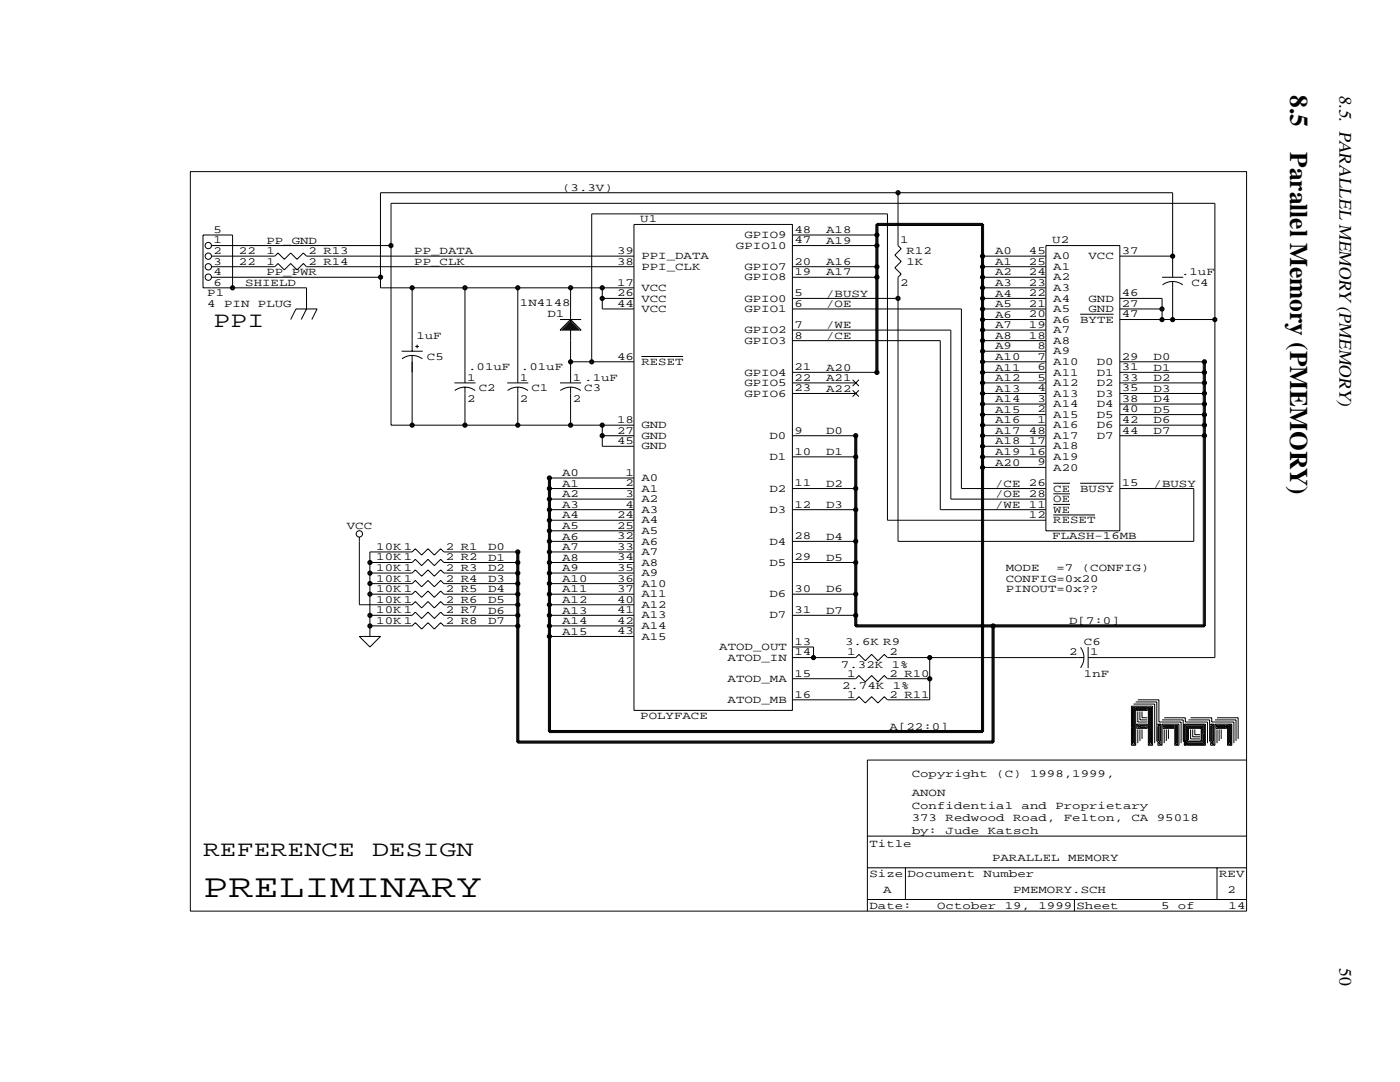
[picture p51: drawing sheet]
<svg xmlns="http://www.w3.org/2000/svg" width="279mm" height="216mm" viewBox="0 0 279 216" stroke-linecap="round" stroke-linejoin="round" font-family="sans-serif">
<defs><g id="words">
<text font-size="6.6" x="40.5" y="179">PRELIMINARY</text>
<g font-size="5.1">
<text x="257.5" y="19" transform="rotate(90 257.5 19)">8.5</text>
<text x="257.5" y="30.4" transform="rotate(90 257.5 30.4)">Parallel Memory (PMEMORY)</text>
</g>
<g font-size="4.4">
<text x="42.6" y="65.3">PPI</text>
<text x="40.5" y="170.7">REFERENCE</text>
<text x="74.2" y="170.7">DESIGN</text>
</g>
<text font-size="3.6" x="267.4" y="19" transform="rotate(90 267.4 19)">8.5. PARALLEL MEMORY (PMEMORY)</text>
<text font-size="3.5" x="267.4" y="193.2" transform="rotate(90 267.4 193.2)">50</text>
<g font-size="2.2">
<text x="112.2" y="38.1">(3.3V)</text>
<text x="42.6" y="46.5">5</text>
<text x="127.8" y="44.4">U1</text>
<text x="148.5" y="47.5">GPIO9</text>
<text x="158.5" y="46.5">48</text>
<text x="164.9" y="46.5">A18</text>
<text x="42.6" y="48.6">1</text>
<text x="42.6" y="50.7">2</text>
<text x="42.6" y="52.8">3</text>
<text x="47.7" y="50.7">22</text>
<text x="47.7" y="52.8">22</text>
<text x="53.2" y="50.7">1</text>
<text x="53.2" y="52.8">1</text>
<text x="53.2" y="48.6">PP_GND</text>
<text x="61.6" y="50.7">2 R13</text>
<text x="61.6" y="52.8">2 R14</text>
<text x="82.7" y="52.9">PP_CLK</text>
<text x="82.7" y="50.8">PP_DATA</text>
<text x="123.1" y="50.7">39</text>
<text x="123.1" y="52.8">38</text>
<text x="128" y="51.7">PPI_DATA</text>
<text x="128" y="53.8">PPI_CLK</text>
<text x="146.9" y="49.6">GPIO10</text>
<text x="148.5" y="53.8">GPIO7</text>
<text x="158.5" y="48.6">47</text>
<text x="158.5" y="52.8">20</text>
<text x="164.9" y="48.6">A19</text>
<text x="164.9" y="52.9">A16</text>
<text x="179.6" y="48.6">1</text>
<text x="180.9" y="50.7">R12</text>
<text x="180.9" y="52.8">1K</text>
<text x="198.6" y="52.9">A1</text>
<text x="198.6" y="50.8">A0</text>
<text x="205.4" y="50.7">45</text>
<text x="205.4" y="52.8">25</text>
<text x="210" y="48.6">U2</text>
<text x="210.2" y="51.7">A0</text>
<text x="210.2" y="53.8">A1</text>
<text x="217.2" y="51.7">VCC</text>
<text x="223.9" y="50.7">37</text>
<text x="41.4" y="59.1">P1</text>
<text x="42.6" y="54.9">4</text>
<text x="42.6" y="57">6</text>
<text x="48.9" y="57.1">SHIELD</text>
<text x="53.2" y="55">PP_PWR</text>
<text x="123.1" y="57">17</text>
<text x="123.1" y="59.1">26</text>
<text x="128" y="58.1">VCC</text>
<text x="148.5" y="56">GPIO8</text>
<text x="158.5" y="54.9">19</text>
<text x="158.5" y="59.1">5</text>
<text x="164.9" y="55">A17</text>
<text x="164.9" y="59.2">/BUSY</text>
<text x="179.6" y="57">2</text>
<text x="198.6" y="55">A2</text>
<text x="198.6" y="57.1">A3</text>
<text x="198.6" y="59.2">A4</text>
<text x="205.4" y="54.9">24</text>
<text x="205.4" y="57">23</text>
<text x="205.4" y="59.1">22</text>
<text x="210.2" y="56">A2</text>
<text x="210.2" y="58.1">A3</text>
<text x="223.9" y="59.1">46</text>
<text x="235.7" y="54.9">.1uF</text>
<text x="237.8" y="57">C4</text>
<text x="41.4" y="61.2">4</text>
<text x="44.7" y="61.2">PIN</text>
<text x="51.5" y="61.2">PLUG</text>
<text x="103.8" y="61">1N4148</text>
<text x="109.2" y="63.3">D1</text>
<text x="123.1" y="61.2">44</text>
<text x="128" y="60.2">VCC</text>
<text x="128" y="62.3">VCC</text>
<text x="148.5" y="60.2">GPIO0</text>
<text x="148.5" y="62.3">GPIO1</text>
<text x="158.5" y="61.2">6</text>
<text x="158.5" y="65.4">7</text>
<text x="164.9" y="61.3">/OE</text>
<text x="164.9" y="65.5">/WE</text>
<text x="198.6" y="61.3">A5</text>
<text x="198.6" y="63.4">A6</text>
<text x="198.6" y="65.5">A7</text>
<text x="205.4" y="61.2">21</text>
<text x="205.4" y="63.3">20</text>
<text x="205.4" y="65.4">19</text>
<text x="210.2" y="60.2">A4</text>
<text x="210.2" y="62.3">A5</text>
<text x="210.2" y="64.4">A6</text>
<text x="215.6" y="64.4">BYTE</text>
<text x="217.2" y="60.2">GND</text>
<text x="217.2" y="62.3">GND</text>
<text x="223.9" y="61.2">27</text>
<text x="223.9" y="63.3">47</text>
<text x="83.1" y="67.6">1uF</text>
<text x="85.2" y="71.8">C5</text>
<text x="123.1" y="71.8">46</text>
<text x="148.5" y="66.5">GPIO2</text>
<text x="148.5" y="68.6">GPIO3</text>
<text x="158.5" y="67.6">8</text>
<text x="164.9" y="67.6">/CE</text>
<text x="198.6" y="67.6">A8</text>
<text x="198.6" y="69.7">A9</text>
<text x="198.6" y="71.8">A10</text>
<text x="205.4" y="67.6">18</text>
<text x="207" y="69.7">8</text>
<text x="207" y="71.8">7</text>
<text x="210.2" y="66.5">A7</text>
<text x="210.2" y="68.6">A8</text>
<text x="210.2" y="70.7">A9</text>
<text x="223.9" y="71.8">29</text>
<text x="230.2" y="71.8">D0</text>
<text x="93.2" y="76">1</text>
<text x="93.4" y="73.9">.01uF</text>
<text x="103.8" y="76">1</text>
<text x="104" y="73.9">.01uF</text>
<text x="114.3" y="76">1 .1uF</text>
<text x="128" y="72.8">RESET</text>
<text x="148.5" y="74.9">GPIO4</text>
<text x="148.5" y="77">GPIO5</text>
<text x="158.5" y="73.9">21</text>
<text x="158.5" y="76">22</text>
<text x="164.9" y="76">A21</text>
<text x="164.9" y="73.9">A20</text>
<text x="198.6" y="73.9">A11</text>
<text x="198.6" y="76">A12</text>
<text x="207" y="73.9">6</text>
<text x="207" y="76">5</text>
<text x="210.2" y="72.8">A10</text>
<text x="210.2" y="74.9">A11</text>
<text x="210.2" y="77">A12</text>
<text x="218.9" y="72.8">D0</text>
<text x="218.9" y="74.9">D1</text>
<text x="218.9" y="77">D2</text>
<text x="223.9" y="73.9">31</text>
<text x="223.9" y="76">33</text>
<text x="230.2" y="73.9">D1</text>
<text x="230.2" y="76">D2</text>
<text x="93.2" y="80.2">2</text>
<text x="95.5" y="78.1">C2</text>
<text x="103.8" y="80.2">2</text>
<text x="106.1" y="78.1">C1</text>
<text x="114.3" y="80.2">2</text>
<text x="116.6" y="78.1">C3</text>
<text x="148.5" y="79.1">GPIO6</text>
<text x="158.5" y="78.1">23</text>
<text x="164.9" y="78.2">A22</text>
<text x="198.6" y="78.2">A13</text>
<text x="198.6" y="80.3">A14</text>
<text x="198.6" y="82.4">A15</text>
<text x="207" y="78.1">4</text>
<text x="207" y="80.2">3</text>
<text x="207" y="82.3">2</text>
<text x="210.2" y="79.1">A13</text>
<text x="210.2" y="81.3">A14</text>
<text x="210.2" y="83.4">A15</text>
<text x="218.9" y="79.1">D3</text>
<text x="218.9" y="81.3">D4</text>
<text x="218.9" y="83.4">D5</text>
<text x="223.9" y="78.1">35</text>
<text x="223.9" y="80.2">38</text>
<text x="223.9" y="82.3">40</text>
<text x="230.2" y="78.2">D3</text>
<text x="230.2" y="80.3">D4</text>
<text x="230.2" y="82.4">D5</text>
<text x="123.1" y="84.4">18</text>
<text x="123.1" y="86.5">27</text>
<text x="123.1" y="88.6">45</text>
<text x="128" y="85.5">GND</text>
<text x="128" y="87.6">GND</text>
<text x="128" y="89.7">GND</text>
<text x="153.5" y="87.6">D0</text>
<text x="158.5" y="86.5">9</text>
<text x="164.9" y="86.6">D0</text>
<text x="198.6" y="84.5">A16</text>
<text x="198.6" y="86.6">A17</text>
<text x="198.6" y="88.7">A18</text>
<text x="205.4" y="86.5">48</text>
<text x="205.4" y="88.6">17</text>
<text x="207" y="84.4">1</text>
<text x="210.2" y="85.5">A16</text>
<text x="210.2" y="87.6">A17</text>
<text x="210.2" y="89.7">A18</text>
<text x="218.9" y="85.5">D6</text>
<text x="218.9" y="87.6">D7</text>
<text x="223.9" y="84.4">42</text>
<text x="223.9" y="86.5">44</text>
<text x="230.2" y="84.5">D6</text>
<text x="230.2" y="86.6">D7</text>
<text x="112.2" y="95">A0</text>
<text x="124.8" y="95">1</text>
<text x="153.5" y="91.8">D1</text>
<text x="158.5" y="90.7">10</text>
<text x="164.9" y="90.8">D1</text>
<text x="198.6" y="90.8">A19</text>
<text x="198.6" y="92.9">A20</text>
<text x="205.4" y="90.7">16</text>
<text x="207" y="92.8">9</text>
<text x="210.2" y="91.8">A19</text>
<text x="210.2" y="93.9">A20</text>
<text x="112.2" y="97.1">A1</text>
<text x="112.2" y="99.2">A2</text>
<text x="112.2" y="101.3">A3</text>
<text x="124.8" y="97.1">2</text>
<text x="124.8" y="99.2">3</text>
<text x="124.8" y="101.3">4</text>
<text x="128" y="96">A0</text>
<text x="128" y="98.1">A1</text>
<text x="128" y="100.2">A2</text>
<text x="153.5" y="98.1">D2</text>
<text x="158.5" y="97.1">11</text>
<text x="158.5" y="101.3">12</text>
<text x="164.9" y="97.1">D2</text>
<text x="164.9" y="101.3">D3</text>
<text x="198.6" y="97.1">/CE</text>
<text x="198.6" y="99.2">/OE</text>
<text x="198.6" y="101.3">/WE</text>
<text x="205.4" y="97.1">26</text>
<text x="205.4" y="99.2">28</text>
<text x="205.4" y="101.3">11</text>
<text x="210.2" y="100.2">OE</text>
<text x="210.2" y="98.1">CE</text>
<text x="215.6" y="98.1">BUSY</text>
<text x="223.9" y="97.1">15</text>
<text x="230.2" y="97.1">/BUSY</text>
<text x="69.2" y="105.5">VCC</text>
<text x="112.2" y="103.4">A4</text>
<text x="112.2" y="105.6">A5</text>
<text x="112.2" y="107.7">A6</text>
<text x="123.1" y="103.4">24</text>
<text x="123.1" y="105.5">25</text>
<text x="123.1" y="107.6">32</text>
<text x="128" y="102.3">A3</text>
<text x="128" y="104.4">A4</text>
<text x="128" y="106.5">A5</text>
<text x="153.5" y="102.3">D3</text>
<text x="158.5" y="107.6">28</text>
<text x="164.9" y="107.7">D4</text>
<text x="205.4" y="103.4">12</text>
<text x="210" y="107.6">FLASH-16MB</text>
<text x="210.2" y="102.3">WE</text>
<text x="210.2" y="104.4">RESET</text>
<text x="75.1" y="109.7">10K 1</text>
<text x="75.1" y="111.8">10K 1</text>
<text x="75.1" y="113.9">10K 1</text>
<text x="89" y="109.7">2 R1</text>
<text x="89" y="111.8">2 R2</text>
<text x="89" y="113.9">2 R3</text>
<text x="97.4" y="109.8">D0</text>
<text x="97.4" y="111.9">D1</text>
<text x="97.4" y="114">D2</text>
<text x="112.2" y="109.8">A7</text>
<text x="112.2" y="111.9">A8</text>
<text x="112.2" y="114">A9</text>
<text x="123.1" y="109.7">33</text>
<text x="123.1" y="111.8">34</text>
<text x="123.1" y="113.9">35</text>
<text x="128" y="108.7">A6</text>
<text x="128" y="110.8">A7</text>
<text x="128" y="112.9">A8</text>
<text x="153.5" y="108.7">D4</text>
<text x="153.5" y="112.9">D5</text>
<text x="158.5" y="111.8">29</text>
<text x="164.9" y="111.9">D5</text>
<text x="200.7" y="114">MODE</text>
<text x="210.8" y="114">=7</text>
<text x="215.9" y="114">(CONFIG)</text>
<text x="75.1" y="116">10K 1</text>
<text x="75.1" y="118.1">10K 1</text>
<text x="89" y="116">2 R4</text>
<text x="89" y="118.1">2 R5</text>
<text x="97.4" y="116.1">D3</text>
<text x="97.4" y="118.2">D4</text>
<text x="112.2" y="116.1">A10</text>
<text x="112.2" y="118.2">A11</text>
<text x="123.1" y="116">36</text>
<text x="123.1" y="118.1">37</text>
<text x="128" y="117.1">A10</text>
<text x="128" y="119.2">A11</text>
<text x="128" y="115">A9</text>
<text x="153.5" y="119.2">D6</text>
<text x="158.5" y="118.1">30</text>
<text x="164.9" y="118.2">D6</text>
<text x="200.7" y="118.2">PINOUT=0x??</text>
<text x="200.7" y="116.1">CONFIG=0x20</text>
<text x="75.1" y="120.3">10K 1</text>
<text x="75.1" y="122.4">10K 1</text>
<text x="75.1" y="124.5">10K 1</text>
<text x="89" y="120.3">2 R6</text>
<text x="89" y="122.4">2 R7</text>
<text x="89" y="124.5">2 R8</text>
<text x="97.4" y="120.3">D5</text>
<text x="97.4" y="122.4">D6</text>
<text x="97.4" y="124.5">D7</text>
<text x="112.2" y="120.3">A12</text>
<text x="112.2" y="122.4">A13</text>
<text x="112.2" y="124.5">A14</text>
<text x="123.1" y="120.3">40</text>
<text x="123.1" y="122.4">41</text>
<text x="123.1" y="124.5">42</text>
<text x="128" y="121.3">A12</text>
<text x="128" y="123.4">A13</text>
<text x="128" y="125.5">A14</text>
<text x="153.5" y="123.4">D7</text>
<text x="158.5" y="122.4">31</text>
<text x="164.9" y="122.4">D7</text>
<text x="213.4" y="124.5">D[7:0]</text>
<text x="112.2" y="126.6">A15</text>
<text x="123.1" y="126.6">43</text>
<text x="128" y="127.6">A15</text>
<text x="143.6" y="129.7">ATOD_OUT</text>
<text x="145.2" y="131.8">ATOD_IN</text>
<text x="158.5" y="128.7">13</text>
<text x="158.5" y="130.8">14</text>
<text x="168.7" y="128.7">3.6K R9</text>
<text x="169.1" y="130.8">1</text>
<text x="177.5" y="130.8">2</text>
<text x="213.4" y="130.8">2</text>
<text x="216.3" y="128.7">C6</text>
<text x="217.6" y="130.8">1</text>
<text x="145.2" y="136.1">ATOD_MA</text>
<text x="158.5" y="135">15</text>
<text x="167.8" y="133.3">7.32K</text>
<text x="168" y="137.5">2.74K</text>
<text x="169.1" y="135">1</text>
<text x="177.5" y="135">2 R10</text>
<text x="178" y="133.3">1%</text>
<text x="178.2" y="137.5">1%</text>
<text x="216.3" y="135">1nF</text>
<text x="127.8" y="143.4">POLYFACE</text>
<text x="145.2" y="140.3">ATOD_MB</text>
<text x="158.5" y="139.2">16</text>
<text x="169.1" y="139.2">1</text>
<text x="177.5" y="139.2">2 R11</text>
<text x="177.5" y="145.6">A[22:0]</text>
<text x="182" y="155">Copyright</text>
<text x="198.8" y="155">(C)</text>
<text x="205.6" y="155">1998,1999,</text>
<text x="182" y="161.4">Confidential</text>
<text x="182" y="158.8">ANON</text>
<text x="203.9" y="161.4">and</text>
<text x="210.6" y="161.4">Proprietary</text>
<text x="182" y="166.4">by:</text>
<text x="182" y="163.9">373</text>
<text x="188.7" y="166.4">Jude</text>
<text x="188.7" y="163.9">Redwood</text>
<text x="197.1" y="166.4">Katsch</text>
<text x="202.2" y="163.9">Road,</text>
<text x="212.3" y="163.9">Felton,</text>
<text x="225.8" y="163.9">CA</text>
<text x="230.9" y="163.9">95018</text>
<text x="173.5" y="168.9">Title</text>
<text x="198" y="171.9">PARALLEL</text>
<text x="213.2" y="171.9">MEMORY</text>
<text x="173.5" y="175.1">Size Document</text>
<text x="176.3" y="178.2">A</text>
<text x="196.3" y="175.1">Number</text>
<text x="202.2" y="178.2">PMEMORY.SCH</text>
<text x="243.3" y="175.1">REV</text>
<text x="245" y="178.2">2</text>
<text x="173.5" y="181.4">Date:</text>
<text x="187" y="181.4">October</text>
<text x="200.5" y="181.4">19,</text>
<text x="207.3" y="181.4">1999 Sheet</text>
<text x="231.7" y="181.4">5</text>
<text x="235.1" y="181.4">of</text>
<text x="245.2" y="181.4">14</text>
</g>
</g></defs>
<g fill="none" stroke="#000" stroke-width=".2">
<path d="M38 34.2h210.8v147.6h-210.8zM179.2 38.5v10.5l.7 .6-1.3 1.3 1.3 1.3-1.3 1.2 1.3 1.3-.7 .6v52.7h59v-10.5h-14.7M42.2 49h35.8M42.2 51.1h12.6l.7-.6 1.2 1.2 1.3-1.2 1.3 1.2 1.2-1.2 .7 .6h65.3M42.2 53.2h12.6l.7-.6 1.2 1.2 1.3-1.2 1.3 1.2 1.2-1.2 .7 .6h65.3M42.2 55.3h33.7M46.4 57.4v-10.5h-5.9v10.5h20.7v4.2l-1.1 2.2M82.3 57.4v12.7M92.8 57.4v19M103.3 57.4v19M113.9 57.4v6.4M120.2 57.4v4.2h6.3"/>
<path d="M120.2 59.5h6.3M126.5 44.8h31.6v97h-31.6zM158.1 49h16.9M158.1 46.9h16.9M158.1 55.3h16.9M158.1 53.2h16.9M158.1 59.5h21.1M175 45h21.1M175.2 44.8v29.5h-17.1M195.9 44.8v101.2M196.1 57.4h12.6M196.1 55.3h12.6"/>
<path d="M196.1 51.1h12.6M196.1 53.2h12.6M196.1 59.5h12.6M208.7 49h14.8v56.9h-14.8zM223.5 59.5h8.4v4.3M223.5 51.1h10.5M231.9 55.3h4.2M232 56.8a3.4 3.4 0 0 1 4.1 0M234 55.3v-16.8h-158.1v18.9h50.6M234 56.2v7.6M58 63.8l1.1-2.2h4.2l-1.1 2.2M80.1 70.1h4.3"/>
<path d="M80.2 71.6a3.4 3.4 0 0 1 4.1 0M82.3 70.9v13.9M82.9 69.1h.7M83.2 68.8v.7M90.7 76.4h4.2M90.8 77.9a3.4 3.4 0 0 1 4 0M92.8 77.2v7.6M101.2 76.4h4.2M101.3 77.9a3.4 3.4 0 0 1 4.1 0M103.3 77.2v7.6M111.8 63.8h4.2M111.8 76.4h4.2"/>
<path d="M111.8 77.9a3.4 3.4 0 0 1 4.1 0M112.2 65.7h3.4M112.4 65.4h2.9M112.6 65.2h2.5M112.8 65h2.1M113 64.8h1.7M113.2 64.6h1.3M113.5 64.4h.8M113.7 64.2h.4M113.9 64h.1M113.9 63.8l2.1 2.1h-4.2zM113.9 65.9v10.5"/>
<path d="M113.9 77.2v7.6M113.9 72.2h12.6M118.1 72.2v-29.5h59v61.1h31.6M128 71.1h8.3M158.1 61.6h33.8v35.9h16.8M158.1 65.9h31.7v33.7h18.9M158.1 76.4h12.7M158.1 68h29.6v33.7h21M158.1 78.5h12.7M170.2 75.8l1.2 1.2M170.2 77.9l1.2 1.2M171.4 75.8l-1.2 1.2"/>
<path d="M171.4 77.9l-1.2 1.2M174.8 74.3v-29.5h21.5v101.2h-86.9v-50.6h17.1M175 74.3v-29.7h21.1v101.6h-86.4v-50.8M196.1 61.6h12.6M196.1 70.1h12.6M196.1 65.9h12.6M196.1 63.8h12.6M196.1 76.4h12.6M196.1 74.3h12.6M196.1 72.2h12.6M196.1 68h12.6M196.1 78.5h12.6"/>
<path d="M215.6 62.7h6.6M223.5 61.6h8.4M223.5 63.8h19M223.5 76.4h16.9M223.5 74.3h16.9M223.5 72.2h17.1M223.5 78.5h16.9M240.1 72.2v52.7M240.4 72.2v52.9h-69.6v-38.2M240.6 72.2v52.7h-70v-38M109.7 97.5h16.8M109.7 99.6h16.8"/>
<path d="M109.9 95.4v50.6M120.2 86.9h6.3M120.2 84.8v4.3h6.3M126.5 84.8h-48.5v-44.2h164.5v90.6h-25.3M158.1 86.9h12.9v38M158.1 91.2h12.7M158.1 97.5h12.7M196.1 86.9h12.6M196.1 80.6h12.6M196.1 82.7h12.6M196.1 84.8h12.6M196.1 89.1h12.6"/>
<path d="M196.1 91.2h12.6M196.1 93.3h12.6M210.2 96.4h3.3M210.2 98.5h3.3M215.6 96.4h6.6M223.5 86.9h16.9M223.5 80.6h16.9M223.5 82.7h16.9M223.5 84.8h16.9M71.7 107.2v13.5h10.6l.6-.7 1.3 1.3 1.2-1.3 1.3 1.3 1.2-1.3 .7 .7h14.7M73.8 112.2h8.5l.6-.6 1.3 1.3 1.2-1.3 1.3 1.3 1.2-1.3 .7 .6h14.7M73.8 114.3h8.5l.6-.6 1.3 1.3 1.2-1.3 1.3 1.3 1.2-1.3 .7 .6h14.7"/>
<path d="M73.8 116.5h8.5l.6-.7 1.3 1.3 1.2-1.3 1.3 1.3 1.2-1.3 .7 .7h14.7M73.8 118.6h8.5l.6-.7 1.3 1.3 1.2-1.3 1.3 1.3 1.2-1.3 .7 .7h14.7M103.1 110.1v38h95.3v-23.2M103.3 110.1v38.2h94.9v-23.4M103.5 110.1h-14.9l-.7-.6-1.2 1.3-1.3-1.3-1.2 1.3-1.3-1.3-.6 .6h-8.5v16.9M103.5 110.1v38M109.7 105.9h16.8M109.7 110.1h16.8M109.7 101.7h16.8M109.7 108h16.8M109.7 112.2h16.8M109.7 118.6h16.8"/>
<path d="M109.7 103.8h16.8M109.7 114.3h16.8M109.7 116.5h16.8M158.1 101.7h12.7M158.1 108h12.7M158.1 112.2h12.7M158.1 118.6h12.7M210.2 100.6h3.3M210.2 102.8h8.3M71.7 127h4.2l-2.1 2.1zM73.8 122.8h8.5l.6-.7 1.3 1.3 1.2-1.3 1.3 1.3 1.2-1.3 .7 .7h14.7M73.8 124.9h8.5l.6-.6 1.3 1.2 1.2-1.2 1.3 1.2 1.2-1.2 .7 .6h14.7"/>
<path d="M109.7 127h16.8M109.7 124.9h16.8M109.7 122.8h16.8M109.7 120.7h16.8M158.1 131.2h12.7l.6-.6 1.3 1.2 1.2-1.2 1.3 1.2 1.3-1.2 .6 .6h39.2M158.1 135.4h12.7l.6-.6 1.3 1.3 1.2-1.3 1.3 1.3 1.3-1.3 .6 .6h8.4M158.1 122.8h12.7M158.1 129.1h4.3v2.1M170.8 124.7h69.6M185.5 131.2v8.4h-8.4l-.6-.6-1.3 1.3-1.3-1.3-1.2 1.3-1.3-1.3-.6 .6h-12.7M198 124.9v23.2M215.6 129.2a3.4 3.4 0 0 1 0 4"/>
<path d="M217.2 129.1v4.2M227.1 139.6h4.2v4.5h4.4v4.2M103.3 147.9h94.9M109.7 145.8h86.4M225.8 140.9l.8 .9v6.9h-.8zM225.8 140.9h4.2v7.8h-.8v-7.6h.6v7.4h-.4v-7.2h.2v7M226.2 141.1h2.8v.7h-2.1zM226.2 141.1l-.2 .2v7.2h.4v-6.7l-.2-.3v6.8M226.2 140.5h4.2v7.8M226.6 140.1h4.3v7.8l.8 .8h.2v-4.2h3.4v4.2h-.9v-4h.7v3.8h-.4v-3.6h.2v3.4M226.6 141.3h2.2v.2h-1.9zM226.9 144.5h2.1v.8h-2.1z"/>
<path d="M226.9 144.5l.6 .6h1.3v-.4h-1.5l-.2 .4 .4-.2h1M227.1 142v2.1h1.9M227.1 145.5v2.8M227.5 142v1.6h1.5M227.5 145.5v2.4M227.9 142v1.2h1.1M227.9 145.5v1.9M231.1 147.9v-3h.2v3l.2 .2-.2 .4M231.1 144.5h.6v4l-.2 .2h-.4v-.4l.4-.4v-3.2h-.4zM231.9 143.6h4.2v4.3l.9 .8h3.6v-4.2h-4.3v3.4l.7 .6h3.4v-3.8h-3.8v3.2l.4 .4h3.1v-3.4h-3.3v3l.2 .2h2.9v-3h-2.9v2.8h2.7v-2.6h-2.5v2.4M232.1 144.7l.5 .4h1.4v-.2h-1.4l-.3 .2M232.1 144.7h2.1v.6h-2.1z"/>
<path d="M232.3 143.2h4.3v.9h4.4v4.2M232.3 145.5v2.8M232.8 145.5v2.4M233.2 145.5v1.9M236.3 148.3l.5 .4h-.5zM237.2 143.6h4.2v4.3l.8 .8h.3v-4.2h3.3v4.2h-.8v-4h.6v3.8h-.4v-3.6h.2v3.4M237.6 143.2h4.2v.9h4.5v4.2M237.6 145.5v1.9h1.9M238 145.5v1.5h1.5M238.5 145.5v1.1h1M241.6 144.5h.6v4l-.2 .2h-.4v-.4l.4-.4v-3.2h-.4zM241.6 147.9v-3h.2v3l.2 .2-.2 .4"/>
<path d="M242.5 143.6h4.2v4.3M242.7 144.7h2.1v.6h-2.1zM242.7 144.7l.4 .4h1.5v-.2h-1.5l-.2 .2M242.9 145.5v2.8M242.9 143.2h4.2v4.2M243.3 145.5v2.4M243.7 145.5v1.9M248.8 151.7h-75.7v30.1M173.1 179.5h75.7M173.1 173.2h75.7M173.1 166.8h75.7M180.7 173.2v6.3"/>
<path d="M214.4 179.5v2.3M242.9 173.2v6.3"/>
<circle cx="179.2" cy="38.5" r=".42"/>
<circle cx="179.2" cy="38.5" r=".21"/>
<circle cx="41.6" cy="55.3" r=".63"/>
<circle cx="41.6" cy="51.1" r=".63"/>
<circle cx="41.6" cy="53.2" r=".63"/>
<circle cx="41.6" cy="49" r=".63"/>
<circle cx="46.4" cy="57.4" r=".21"/>
<circle cx="46.4" cy="57.4" r=".42"/>
<circle cx="75.9" cy="55.3" r=".42"/>
<circle cx="75.9" cy="55.3" r=".21"/>
<circle cx="78" cy="49" r=".42"/>
<circle cx="78" cy="49" r=".21"/>
<circle cx="82.3" cy="57.4" r=".42"/>
<circle cx="82.3" cy="57.4" r=".21"/>
<circle cx="92.8" cy="57.4" r=".42"/>
<circle cx="92.8" cy="57.4" r=".21"/>
<circle cx="103.3" cy="57.4" r=".42"/>
<circle cx="103.3" cy="57.4" r=".21"/>
<circle cx="113.9" cy="57.4" r=".42"/>
<circle cx="113.9" cy="57.4" r=".21"/>
<circle cx="120.2" cy="59.5" r=".42"/>
<circle cx="120.2" cy="57.4" r=".42"/>
<circle cx="120.2" cy="59.5" r=".21"/>
<circle cx="120.2" cy="57.4" r=".21"/>
<circle cx="175" cy="55.3" r=".42"/>
<circle cx="175" cy="53.2" r=".42"/>
<circle cx="175" cy="49" r=".42"/>
<circle cx="175" cy="46.9" r=".42"/>
<circle cx="175" cy="49" r=".21"/>
<circle cx="175" cy="53.2" r=".21"/>
<circle cx="175" cy="55.3" r=".21"/>
<circle cx="175" cy="46.9" r=".21"/>
<circle cx="179.2" cy="59.5" r=".42"/>
<circle cx="179.2" cy="59.5" r=".21"/>
<circle cx="196.1" cy="57.4" r=".42"/>
<circle cx="196.1" cy="59.5" r=".42"/>
<circle cx="196.1" cy="55.3" r=".42"/>
<circle cx="196.1" cy="53.2" r=".42"/>
<circle cx="196.1" cy="51.1" r=".42"/>
<circle cx="196.1" cy="53.2" r=".21"/>
<circle cx="196.1" cy="55.3" r=".21"/>
<circle cx="196.1" cy="59.5" r=".21"/>
<circle cx="196.1" cy="57.4" r=".21"/>
<circle cx="196.1" cy="51.1" r=".21"/>
<circle cx="234" cy="51.1" r=".42"/>
<circle cx="234" cy="51.1" r=".21"/>
<circle cx="113.9" cy="72.2" r=".42"/>
<circle cx="113.9" cy="72.2" r=".21"/>
<circle cx="118.1" cy="72.2" r=".42"/>
<circle cx="118.1" cy="72.2" r=".21"/>
<circle cx="175" cy="74.3" r=".42"/>
<circle cx="175" cy="74.3" r=".21"/>
<circle cx="196.1" cy="61.7" r=".42"/>
<circle cx="196.1" cy="72.2" r=".42"/>
<circle cx="196.1" cy="65.8" r=".42"/>
<circle cx="196.1" cy="68" r=".42"/>
<circle cx="196.1" cy="70.1" r=".42"/>
<circle cx="196.1" cy="74.3" r=".42"/>
<circle cx="196.1" cy="63.8" r=".42"/>
<circle cx="196.1" cy="76.4" r=".42"/>
<circle cx="196.1" cy="78.5" r=".42"/>
<circle cx="196.1" cy="74.3" r=".21"/>
<circle cx="196.1" cy="65.8" r=".21"/>
<circle cx="196.1" cy="68" r=".21"/>
<circle cx="196.1" cy="70.1" r=".21"/>
<circle cx="196.1" cy="72.2" r=".21"/>
<circle cx="196.1" cy="63.8" r=".21"/>
<circle cx="196.1" cy="76.4" r=".21"/>
<circle cx="196.1" cy="61.7" r=".21"/>
<circle cx="196.1" cy="78.5" r=".21"/>
<circle cx="231.9" cy="61.7" r=".42"/>
<circle cx="231.9" cy="63.8" r=".42"/>
<circle cx="231.9" cy="61.7" r=".21"/>
<circle cx="231.9" cy="63.8" r=".21"/>
<circle cx="234" cy="63.8" r=".42"/>
<circle cx="234" cy="63.8" r=".21"/>
<circle cx="240.4" cy="72.2" r=".42"/>
<circle cx="240.4" cy="74.3" r=".42"/>
<circle cx="240.4" cy="78.5" r=".42"/>
<circle cx="240.4" cy="76.4" r=".42"/>
<circle cx="240.4" cy="74.3" r=".21"/>
<circle cx="240.4" cy="72.2" r=".21"/>
<circle cx="240.4" cy="76.4" r=".21"/>
<circle cx="240.4" cy="78.5" r=".21"/>
<circle cx="242.4" cy="63.8" r=".42"/>
<circle cx="242.4" cy="63.8" r=".21"/>
<circle cx="82.3" cy="84.8" r=".42"/>
<circle cx="82.3" cy="84.8" r=".21"/>
<circle cx="92.8" cy="84.8" r=".42"/>
<circle cx="92.8" cy="84.8" r=".21"/>
<circle cx="103.3" cy="84.8" r=".42"/>
<circle cx="103.3" cy="84.8" r=".21"/>
<circle cx="109.6" cy="99.6" r=".42"/>
<circle cx="109.6" cy="95.4" r=".42"/>
<circle cx="109.6" cy="97.5" r=".42"/>
<circle cx="109.6" cy="95.4" r=".21"/>
<circle cx="109.6" cy="97.5" r=".21"/>
<circle cx="109.6" cy="99.6" r=".21"/>
<circle cx="113.9" cy="84.8" r=".42"/>
<circle cx="113.9" cy="84.8" r=".21"/>
<circle cx="120.2" cy="86.9" r=".42"/>
<circle cx="120.2" cy="84.8" r=".42"/>
<circle cx="120.2" cy="84.8" r=".21"/>
<circle cx="120.2" cy="86.9" r=".21"/>
<circle cx="170.8" cy="86.9" r=".42"/>
<circle cx="170.8" cy="97.5" r=".42"/>
<circle cx="170.8" cy="91.2" r=".42"/>
<circle cx="170.8" cy="91.2" r=".21"/>
<circle cx="170.8" cy="97.5" r=".21"/>
<circle cx="170.8" cy="86.9" r=".21"/>
<circle cx="196.1" cy="89" r=".42"/>
<circle cx="196.1" cy="86.9" r=".42"/>
<circle cx="196.1" cy="80.6" r=".42"/>
<circle cx="196.1" cy="82.7" r=".42"/>
<circle cx="196.1" cy="84.8" r=".42"/>
<circle cx="196.1" cy="91.2" r=".42"/>
<circle cx="196.1" cy="93.3" r=".42"/>
<circle cx="196.1" cy="93.3" r=".21"/>
<circle cx="196.1" cy="91.2" r=".21"/>
<circle cx="196.1" cy="80.6" r=".21"/>
<circle cx="196.1" cy="84.8" r=".21"/>
<circle cx="196.1" cy="86.9" r=".21"/>
<circle cx="196.1" cy="89" r=".21"/>
<circle cx="196.1" cy="82.7" r=".21"/>
<circle cx="240.4" cy="86.9" r=".42"/>
<circle cx="240.4" cy="80.6" r=".42"/>
<circle cx="240.4" cy="82.7" r=".42"/>
<circle cx="240.4" cy="84.8" r=".42"/>
<circle cx="240.4" cy="80.6" r=".21"/>
<circle cx="240.4" cy="82.7" r=".21"/>
<circle cx="240.4" cy="84.8" r=".21"/>
<circle cx="240.4" cy="86.9" r=".21"/>
<circle cx="71.7" cy="106.5" r=".63"/>
<circle cx="73.8" cy="114.4" r=".42"/>
<circle cx="73.8" cy="118.6" r=".42"/>
<circle cx="73.8" cy="112.2" r=".42"/>
<circle cx="73.8" cy="116.4" r=".42"/>
<circle cx="73.8" cy="112.2" r=".21"/>
<circle cx="73.8" cy="114.4" r=".21"/>
<circle cx="73.8" cy="116.4" r=".21"/>
<circle cx="73.8" cy="118.6" r=".21"/>
<circle cx="103.3" cy="116.4" r=".42"/>
<circle cx="103.3" cy="110.1" r=".42"/>
<circle cx="103.3" cy="114.4" r=".42"/>
<circle cx="103.3" cy="118.6" r=".42"/>
<circle cx="103.3" cy="112.2" r=".42"/>
<circle cx="103.3" cy="112.2" r=".21"/>
<circle cx="103.3" cy="114.4" r=".21"/>
<circle cx="103.3" cy="110.1" r=".21"/>
<circle cx="103.3" cy="116.4" r=".21"/>
<circle cx="103.3" cy="118.6" r=".21"/>
<circle cx="109.6" cy="118.6" r=".42"/>
<circle cx="109.6" cy="110.1" r=".42"/>
<circle cx="109.6" cy="114.4" r=".42"/>
<circle cx="109.6" cy="108" r=".42"/>
<circle cx="109.6" cy="116.4" r=".42"/>
<circle cx="109.6" cy="112.2" r=".42"/>
<circle cx="109.6" cy="105.9" r=".42"/>
<circle cx="109.6" cy="103.8" r=".42"/>
<circle cx="109.6" cy="101.7" r=".42"/>
<circle cx="109.6" cy="110.1" r=".21"/>
<circle cx="109.6" cy="112.2" r=".21"/>
<circle cx="109.6" cy="103.8" r=".21"/>
<circle cx="109.6" cy="105.9" r=".21"/>
<circle cx="109.6" cy="114.4" r=".21"/>
<circle cx="109.6" cy="108" r=".21"/>
<circle cx="109.6" cy="101.7" r=".21"/>
<circle cx="109.6" cy="118.6" r=".21"/>
<circle cx="109.6" cy="116.4" r=".21"/>
<circle cx="170.8" cy="118.6" r=".42"/>
<circle cx="170.8" cy="112.2" r=".42"/>
<circle cx="170.8" cy="108" r=".42"/>
<circle cx="170.8" cy="101.7" r=".42"/>
<circle cx="170.8" cy="112.2" r=".21"/>
<circle cx="170.8" cy="101.7" r=".21"/>
<circle cx="170.8" cy="108" r=".21"/>
<circle cx="170.8" cy="118.6" r=".21"/>
<circle cx="73.8" cy="124.9" r=".42"/>
<circle cx="73.8" cy="122.8" r=".42"/>
<circle cx="73.8" cy="122.8" r=".21"/>
<circle cx="73.8" cy="124.9" r=".21"/>
<circle cx="103.3" cy="124.9" r=".42"/>
<circle cx="103.3" cy="122.8" r=".42"/>
<circle cx="103.3" cy="120.7" r=".42"/>
<circle cx="103.3" cy="122.8" r=".21"/>
<circle cx="103.3" cy="120.7" r=".21"/>
<circle cx="103.3" cy="124.9" r=".21"/>
<circle cx="109.6" cy="127" r=".42"/>
<circle cx="109.6" cy="124.9" r=".42"/>
<circle cx="109.6" cy="122.8" r=".42"/>
<circle cx="109.6" cy="120.7" r=".42"/>
<circle cx="109.6" cy="122.8" r=".21"/>
<circle cx="109.6" cy="124.9" r=".21"/>
<circle cx="109.6" cy="120.7" r=".21"/>
<circle cx="109.6" cy="127" r=".21"/>
<circle cx="162.3" cy="131.2" r=".42"/>
<circle cx="162.3" cy="131.2" r=".21"/>
<circle cx="170.8" cy="122.8" r=".42"/>
<circle cx="170.8" cy="122.8" r=".21"/>
<circle cx="185.5" cy="131.2" r=".42"/>
<circle cx="185.5" cy="135.4" r=".42"/>
<circle cx="185.5" cy="135.4" r=".21"/>
<circle cx="185.5" cy="131.2" r=".21"/>
<circle cx="198.2" cy="124.9" r=".42"/>
<circle cx="198.2" cy="124.9" r=".21"/>
</g>
<use href="#words"/>
</svg>
